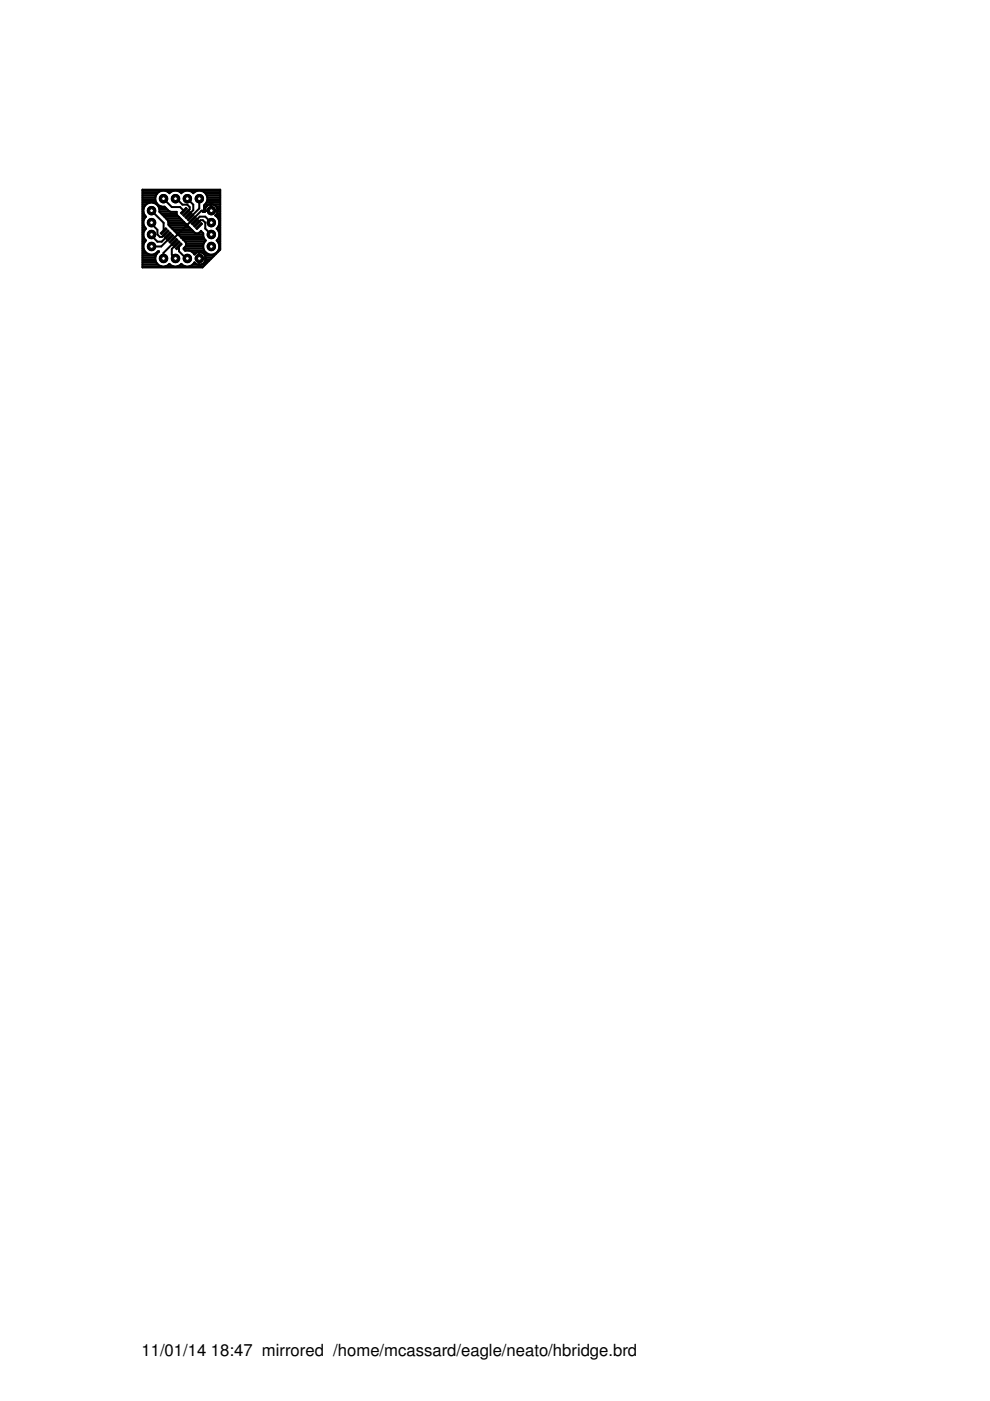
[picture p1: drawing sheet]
<svg xmlns="http://www.w3.org/2000/svg" width="210mm" height="297mm" viewBox="0 0 210 297" stroke-linecap="round" stroke-linejoin="round" font-family="sans-serif">
<defs><g id="words">
<g font-size="3.5">
<text x="30" y="287.5">11/01/14</text>
<text x="44.7" y="287.5">18:47 mirrored /home/mcassard/eagle/neato/hbridge.brd</text>
</g>
</g></defs>
<g fill="#000" stroke="#000" stroke-width=".21">
<path d="M33.9 49.4l1.2-1.1 .4 .3-1.3 1.2zM35.6 48.7l.3 .3-1.2 1.2-.3-.3zM34.8 50.4l1.2-1.2 .4 .3-1.2 1.2zM35.3 50.8l1.2-1.2 .3 .4-1.2 1.1zM37 50.1l.3 .3-1.2 1.2-.3-.3zM36.2 51.8l1.2-1.3 .3 .4-1.2 1.2zM36.7 52.2l1.2-1.2 .3 .3-1.2 1.2zM38.3 51.5l.4 .3-1.2 1.2-.4-.3zM38.2 45.1l1.2-1.2 .4 .4-1.3 1.2zM38.7 45.6l1.2-1.2 .3 .3-1.2 1.2zM39.2 46.1l1.2-1.2 .3 .3-1.2 1.2zM40.8 45.3l.3 .3-1.2 1.2-.3-.3z"/>
<path d="M40.1 47l1.2-1.2 .3 .3-1.2 1.2zM40.5 47.4l1.2-1.2 .4 .3-1.2 1.3zM42.2 46.7l.3 .3-1.2 1.2-.3-.3zM41.4 48.4l1.3-1.2 .3 .3-1.2 1.2z"/>
</g>
<g fill="none" stroke="#000" stroke-width=".42">
<path d="M30.2 40.2h16.5v12.7l-3.8 3.8h-12.7zM30.2 43h3M30.2 53.1h.4M30.2 56.5h4M30.2 56.1h3.3M30.2 55.7h3M30.2 55.3h2.8M30.2 54.9h2.7M30.2 54.6h2.7M30.2 54.2h2.9M30.2 53.8h1.2M30.2 53.4h.7"/>
<path d="M30.2 52.7h.3M30.2 52.3h.2M30.2 52h.2M30.2 51.6h.3M30.2 51.2h.6M30.2 50.8h.6M30.2 50.5h.4M30.2 50.1h.2M30.2 49.7h.2M30.2 49.3h.2M30.2 49h.4M30.2 48.6h.6"/>
<path d="M30.2 48.2h.5M30.2 47.8h.3M30.2 47.5h.2M30.2 47.1h.2M30.2 46.7h.3M30.2 46.4h.4M30.2 46h.7M30.2 45.6h.4M30.2 45.2h.3M30.2 44.9h.2M30.2 44.5h.2M30.2 44.1h.3"/>
<path d="M30.2 43.7h.4M30.2 43.3h.8M30.2 42.6h2.8M30.2 42.2h2.7M30.2 41.9h2.7M30.2 41.5h2.9M30.2 41.1h3.1M30.2 40.7h3.4M30.2 40.4h16.5M30.4 51.9a1.71 1.71 0 0 0 1 1.9 1.71 1.71 0 0 0 2.1-.5h.2a1.75 1.75 0 0 0-.4 2.6 1.75 1.75 0 0 0 2.6 0 1.65 1.65 0 0 0 2.5 0 1.7 1.7 0 0 0 2.8-.3 1.35 1.35 0 0 0 2 .2 1.35 1.35 0 0 0 0-2 1.35 1.35 0 0 0-2 .2l-.5-.6-.7-.3M31.8 43a1.71 1.71 0 0 0-1.4 1.2 1.71 1.71 0 0 0 .6 1.7 1.67 1.67 0 0 0 0 2.6 1.64 1.64 0 0 0 0 2.5l-.6 .9M32.1 44.7l2.6 2.5v1.8"/>
<path d="M32.1 47.2v.3l1.3 1.2v1l.5 .5h.5l.8-.7M32.1 49.7v.3l1.3 1.2h.9l1.3-1.3M32.4 43a1.67 1.67 0 0 1 1.4 1.9l1.7 1.8 .2 .3M32.8 53.8h.4M33.2 43.3h.3M33.3 53.4h.3M33.6 43.7h.5M33.7 40.7a1.71 1.71 0 0 1 2.2 .3 1.65 1.65 0 0 1 2.5 0 1.71 1.71 0 0 1 2.3-.3M33.7 40.7a1.72 1.72 0 0 0-.7 2 1.72 1.72 0 0 0 1.9 1.1l.9 1 .4 .1h1.3v.7M33.7 44.1h1.5M33.8 44.9h2.3M33.8 44.5h1.8"/>
<path d="M34.1 45.2h3.3M34.5 45.6h3M34.6 42.1l1.8 1.8h1.8l.8 .8M34.9 46h3M35.1 56.5h1.6M35.2 46.4h3.1M35.6 46.7h3.1M35.7 40.7h.5M35.7 47v.1M35.7 47v.7l1.4 1.3M35.7 47.5h3.7M35.7 47.1h3.3"/>
<path d="M35.8 56.1h.2M35.9 47.8h3.9M36.1 50.4l-1.9 1.9h-2.1M36.2 48.2h4M36.6 48.6h3.9M37 51.3l-2.4 2.3v1.2M37 49h3.9M37.1 49l.5 .7M37.1 49h.1M37.2 42.1h.2l1.3 1.3h1l.5 .5v.5l-.7 .8M37.4 49.3h3.9M37.4 51.8l-1 1v1.2l.8 .8"/>
<path d="M37.5 45.6l1.5 1.5M37.6 49.7l.8 .7M37.6 49.7h5.5M37.7 56.5h1.5M37.9 52.2l.1 1.1 1.5 1.5h.2M38.1 50.1h5M38.2 40.7h.5M38.3 56.1h.3M38.4 50.4h.1M38.4 50.4l.5 .5M38.5 50.5h4.7M38.9 50.8h4.6"/>
<path d="M38.9 50.9h.1M38.9 50.9l.4 .4 .2 .6M38.9 52.7h4.2M39 47.1l.7 .5 .1 .3 1.5 1.5M39 47.1h.1M39.2 53.1h4.1M39.2 51.2h4.3M39.3 52.3h3.8M39.5 51.6h3.7M39.5 51.9l-.6 .7v.3l.5 .2M39.5 52h3.6M39.7 42.1l1.3 1.3v1.2l-1.1 1"/>
<path d="M40.2 56.5h3M40.7 40.7l.3 .3a1.72 1.72 0 0 1 2.5 0 1.72 1.72 0 0 1-.2 2.5v.9l-.3 .5h.5a1.35 1.35 0 0 1 1-1.6M40.7 40.7h.5M40.8 53.4h2.8M40.9 56.1h.9M41.1 53.8h.2M41.2 55.7h.1M41.3 47l1.1-1.1h1.1l1.3 1.3M41.3 49.4l.3 .1 .6-.1M41.7 47.5l.8-.8h.5l.5 .5v1.3l1.3 1.2M42.2 42.1v2.1l-1.8 1.9M42.2 53.5v2.7"/>
<path d="M42.2 54.8h1.4M42.2 56.1h.1M42.2 55.7h.1M42.2 55.3h.1M42.2 54.9h.1M42.2 54.6h.1M42.2 54.2h.1M42.2 53.8h.1M42.2 49.3h.8M42.6 49l-.4 .4M42.6 49l.5 .5v.6l.5 .9-.5 .9M42.6 49h.1"/>
<path d="M42.7 56.1h.9M43 44.9h.5M43.1 51.9a1.73 1.73 0 0 0 1.7 2.1 1.73 1.73 0 0 0 1.7-2.1M43.2 53.8h.9M43.2 44.5h.3M43.3 55.7h.6M43.3 44.1h.3M43.3 43.7h.5M43.3 40.7h3.4M43.4 43.3h1M43.5 54.2h1.9M43.5 55.3h.8"/>
<path d="M43.6 54.9h1.1M43.6 54.6h1.4M43.6 41.1h3.1M43.7 43h3M43.8 41.5h2.9M43.9 42.6h2.8M44 42.2h2.7M44 41.9h2.7M44.5 43.3h.6M44.8 43.3v1.4M44.8 44.5h.1M44.8 44.1h.1"/>
<path d="M44.8 43.7h.1M44.8 43.3h.1M45.1 43.3a1.34 1.34 0 0 1 1 1 1.34 1.34 0 0 1-.4 1.4M45.1 43.3h1.6M45.5 53.8h.3M45.6 45.7a1.7 1.7 0 0 1 .3 2.8 1.64 1.64 0 0 1 0 2.5l.6 .9M45.7 45.7h-.1M45.8 45.6h.9M45.8 43.7h.9M46 46h.7M46 53.4h.2M46 45.2h.7"/>
<path d="M46 44.1h.7M46.1 48.6h.6M46.1 50.8h.6M46.1 44.9h.6M46.1 44.5h.6M46.1 44.7h-3.4l-6.2 6.1M46.1 51.2h.6M46.2 48.2h.5M46.3 46.4h.4M46.3 53.1h.2M46.3 49h.4M46.3 50.5h.4"/>
<path d="M46.4 51.6h.3M46.4 47.8h.3M46.4 52.7h.3M46.4 46.7h.3M46.5 49.3h.2M46.5 52.3h.2M46.5 52h.2M46.5 50.1h.2M46.5 49.7h.2M46.5 47.5h.2M46.5 47.1h.2"/>
</g>
<circle cx="39.7" cy="54.8" r=".89" fill="#000" stroke="#000" stroke-width=".21"/>
<circle cx="39.7" cy="54.8" r=".4" fill="#fff" stroke="#000" stroke-width=".21"/>
<circle cx="37.2" cy="54.8" r=".89" fill="#000" stroke="#000" stroke-width=".21"/>
<circle cx="37.2" cy="54.8" r=".4" fill="#fff" stroke="#000" stroke-width=".21"/>
<circle cx="34.7" cy="54.8" r=".89" fill="#000" stroke="#000" stroke-width=".21"/>
<circle cx="34.7" cy="54.8" r=".4" fill="#fff" stroke="#000" stroke-width=".21"/>
<circle cx="42.3" cy="54.8" r=".89" fill="#000" stroke="#000" stroke-width=".21"/>
<circle cx="42.3" cy="54.8" r=".4" fill="#fff" stroke="#000" stroke-width=".21"/>
<circle cx="32.1" cy="52.3" r=".89" fill="#000" stroke="#000" stroke-width=".21"/>
<circle cx="32.1" cy="52.3" r=".4" fill="#fff" stroke="#000" stroke-width=".21"/>
<circle cx="32.1" cy="49.7" r=".89" fill="#000" stroke="#000" stroke-width=".21"/>
<circle cx="32.1" cy="49.7" r=".4" fill="#fff" stroke="#000" stroke-width=".21"/>
<circle cx="32.1" cy="47.2" r=".89" fill="#000" stroke="#000" stroke-width=".21"/>
<circle cx="32.1" cy="47.2" r=".4" fill="#fff" stroke="#000" stroke-width=".21"/>
<circle cx="32.1" cy="44.7" r=".89" fill="#000" stroke="#000" stroke-width=".21"/>
<circle cx="32.1" cy="44.7" r=".4" fill="#fff" stroke="#000" stroke-width=".21"/>
<circle cx="34.7" cy="42.1" r=".89" fill="#000" stroke="#000" stroke-width=".21"/>
<circle cx="34.7" cy="42.1" r=".4" fill="#fff" stroke="#000" stroke-width=".21"/>
<circle cx="37.2" cy="42.1" r=".89" fill="#000" stroke="#000" stroke-width=".21"/>
<circle cx="37.2" cy="42.1" r=".4" fill="#fff" stroke="#000" stroke-width=".21"/>
<circle cx="39.7" cy="42.1" r=".89" fill="#000" stroke="#000" stroke-width=".21"/>
<circle cx="39.7" cy="42.1" r=".4" fill="#fff" stroke="#000" stroke-width=".21"/>
<circle cx="42.3" cy="42.1" r=".89" fill="#000" stroke="#000" stroke-width=".21"/>
<circle cx="42.3" cy="42.1" r=".4" fill="#fff" stroke="#000" stroke-width=".21"/>
<circle cx="44.8" cy="44.7" r=".89" fill="#000" stroke="#000" stroke-width=".21"/>
<circle cx="44.8" cy="44.7" r=".4" fill="#fff" stroke="#000" stroke-width=".21"/>
<circle cx="44.8" cy="47.2" r=".89" fill="#000" stroke="#000" stroke-width=".21"/>
<circle cx="44.8" cy="47.2" r=".4" fill="#fff" stroke="#000" stroke-width=".21"/>
<circle cx="44.8" cy="49.7" r=".89" fill="#000" stroke="#000" stroke-width=".21"/>
<circle cx="44.8" cy="49.7" r=".4" fill="#fff" stroke="#000" stroke-width=".21"/>
<circle cx="44.8" cy="52.3" r=".89" fill="#000" stroke="#000" stroke-width=".21"/>
<circle cx="44.8" cy="52.3" r=".4" fill="#fff" stroke="#000" stroke-width=".21"/>
<circle cx="39.7" cy="54.8" r=".89" fill="#000" stroke="#000" stroke-width=".21"/>
<circle cx="39.7" cy="54.8" r=".4" fill="#fff" stroke="#000" stroke-width=".21"/>
<circle cx="37.2" cy="54.8" r=".89" fill="#000" stroke="#000" stroke-width=".21"/>
<circle cx="37.2" cy="54.8" r=".4" fill="#fff" stroke="#000" stroke-width=".21"/>
<circle cx="34.7" cy="54.8" r=".89" fill="#000" stroke="#000" stroke-width=".21"/>
<circle cx="34.7" cy="54.8" r=".4" fill="#fff" stroke="#000" stroke-width=".21"/>
<circle cx="42.3" cy="54.8" r=".89" fill="#000" stroke="#000" stroke-width=".21"/>
<circle cx="42.3" cy="54.8" r=".4" fill="#fff" stroke="#000" stroke-width=".21"/>
<circle cx="32.1" cy="52.3" r=".89" fill="#000" stroke="#000" stroke-width=".21"/>
<circle cx="32.1" cy="52.3" r=".4" fill="#fff" stroke="#000" stroke-width=".21"/>
<circle cx="32.1" cy="49.7" r=".89" fill="#000" stroke="#000" stroke-width=".21"/>
<circle cx="32.1" cy="49.7" r=".4" fill="#fff" stroke="#000" stroke-width=".21"/>
<circle cx="32.1" cy="47.2" r=".89" fill="#000" stroke="#000" stroke-width=".21"/>
<circle cx="32.1" cy="47.2" r=".4" fill="#fff" stroke="#000" stroke-width=".21"/>
<circle cx="32.1" cy="44.7" r=".89" fill="#000" stroke="#000" stroke-width=".21"/>
<circle cx="32.1" cy="44.7" r=".4" fill="#fff" stroke="#000" stroke-width=".21"/>
<circle cx="34.7" cy="42.1" r=".89" fill="#000" stroke="#000" stroke-width=".21"/>
<circle cx="34.7" cy="42.1" r=".4" fill="#fff" stroke="#000" stroke-width=".21"/>
<circle cx="37.2" cy="42.1" r=".89" fill="#000" stroke="#000" stroke-width=".21"/>
<circle cx="37.2" cy="42.1" r=".4" fill="#fff" stroke="#000" stroke-width=".21"/>
<circle cx="39.7" cy="42.1" r=".89" fill="#000" stroke="#000" stroke-width=".21"/>
<circle cx="39.7" cy="42.1" r=".4" fill="#fff" stroke="#000" stroke-width=".21"/>
<circle cx="42.3" cy="42.1" r=".89" fill="#000" stroke="#000" stroke-width=".21"/>
<circle cx="42.3" cy="42.1" r=".4" fill="#fff" stroke="#000" stroke-width=".21"/>
<circle cx="44.8" cy="44.7" r=".89" fill="#000" stroke="#000" stroke-width=".21"/>
<circle cx="44.8" cy="44.7" r=".4" fill="#fff" stroke="#000" stroke-width=".21"/>
<circle cx="44.8" cy="47.2" r=".89" fill="#000" stroke="#000" stroke-width=".21"/>
<circle cx="44.8" cy="47.2" r=".4" fill="#fff" stroke="#000" stroke-width=".21"/>
<circle cx="44.8" cy="49.7" r=".89" fill="#000" stroke="#000" stroke-width=".21"/>
<circle cx="44.8" cy="49.7" r=".4" fill="#fff" stroke="#000" stroke-width=".21"/>
<circle cx="44.8" cy="52.3" r=".89" fill="#000" stroke="#000" stroke-width=".21"/>
<circle cx="44.8" cy="52.3" r=".4" fill="#fff" stroke="#000" stroke-width=".21"/>
<use href="#words"/>
</svg>
